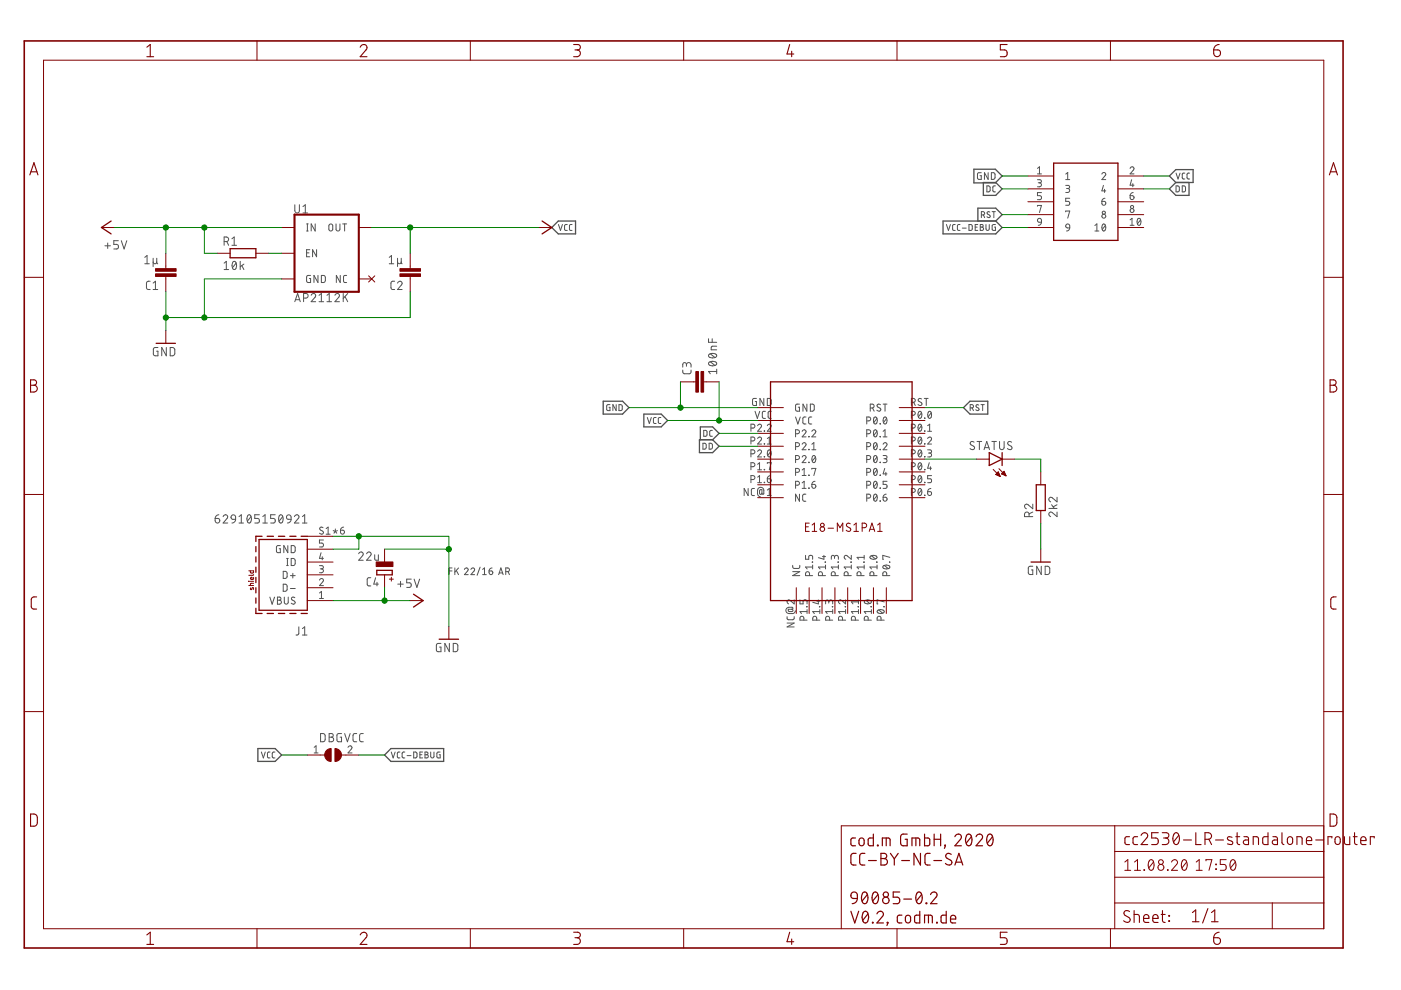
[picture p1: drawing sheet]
<svg xmlns="http://www.w3.org/2000/svg" width="297mm" height="210mm" viewBox="0 0 297 210" stroke-linecap="round" stroke-linejoin="round" font-family="sans-serif">
<g fill="none" stroke="#505050" stroke-width=".21">
<path d="M208 36.6h-.6l-.1 .2-.1 .9 .2 .3h.6v-.7h-.2M209.2 39.4l.5 .1 .2 .1v.9l-.2 .2h-.5zM209.5 36.6v1.4l-.8-1.4v1.4M210.2 36.6h.5l.2 .3v.9l-.2 .2h-.5zM211.1 39.4l-.5 .1-.1 .2 .1 .9 .5 .1M220 38.1h.6l.2 .3-.2 .3-.5 .1M220 35.7l.4-.3v1.5M220 36.9h.8M220.4 38.8a.42 .42 0 0 1 .4 .4 .42 .42 0 0 1-.4 .4h-.4M226 39.3h.6l.2 .3-.2 .3-.5 .1M226 36.9l.4-.3v1.5M226 38.1h.8"/>
<path d="M226.4 40a.42 .42 0 0 1 .4 .4 .42 .42 0 0 1-.4 .4h-.4M233.6 36.9a.41 .41 0 0 1 .6-.3 .41 .41 0 0 1 .1 .6l-.7 .9h.8M234 39.3l-.4 1.2h.8M239.6 35.7a.41 .41 0 0 1 .6-.3 .41 .41 0 0 1 .1 .6l-.7 .9h.8M239.9 38.1l-.3 1.2h.8M240.2 38.9v.7M249.3 39.4l.5 .1 .2 .1v.9l-.2 .2h-.5zM249.3 36.7l.5 1.3 .4-1.3M250.7 39.4l.4 .1 .2 .1v.9l-.2 .2h-.4zM251.2 36.7h-.4l-.1 .3v.9l.5 .1M252.2 36.7h-.4l-.1 .3v.8l.5 .2M22.2 52.1h1.2"/>
<path d="M22.8 51.5v1.2M25.1 51h-1v.8h.6a.5 .5 0 0 1 .4 .5 .5 .5 0 0 1-.4 .5h-.6M25.7 51l.6 1.8 .6-1.8M30.7 54.6l.5-.4v1.7M30.7 55.9h1M31.8 59.6l-.5 .1-.2 .3v1.2l.2 .2h.5M32.5 55.5a.38 .38 0 0 0 .4 .4 .38 .38 0 0 0 .3-.4M32.5 54.8v1.7M33.2 54.8v.9l.2 .2M47.5 51.2h.5a.49 .49 0 0 0 .5-.5 .49 .49 0 0 0-.5-.5h-.5v1.8M47.5 55.8l.5-.4v1.7M47.5 57.1h1"/>
<path d="M48.1 51.2l.4 .8M49.2 50.6l.5-.4v1.8M49.2 52h.9M49.4 55.5l.3-.1a1.02 1.02 0 0 1 0 1.7 1.11 1.11 0 0 1-.3-1.6zM50.1 55.8l-.8 1M50.9 55.4v1.7M51.3 56.3l.4 .8M51.7 56l-.8 .6M62.5 43.4v1.3a.49 .49 0 0 0 .5 .5 .49 .49 0 0 0 .5-.5v-1.3M64.2 43.8l.5-.4v1.7M64.2 45.1h1M65 49h.3"/>
<path d="M65 47.5h.3M65 53.6h.5M65.2 47.5v1.5M65.7 52.9h-.7v1.5h.7M65.8 58.4h-.6l-.2 .2v1l.2 .3h.6v-.8h-.2M66.8 47.5v1.5l-.8-1.5v1.5M67.1 52.9v1.5l-.8-1.5v1.5M67.4 58.4v1.5l-.8-1.5v1.5M68.1 58.4h.6l.2 .3 .1 .8-.3 .4h-.6zM69.8 47.6l.3-.1 .4 .2v.9a.41 .41 0 0 1-.4 .4 .41 .41 0 0 1-.4-.4zM71.2 47.5v1.1a.41 .41 0 0 0 .5 .4 .41 .41 0 0 0 .4-.4v-1.1M72.1 58.4v1.5l-.8-1.5v1.5"/>
<path d="M72.7 47.5h.8M73.1 47.5v1.5M73.5 58.4h-.5l-.2 .3 .1 1 .1 .2h.5M82.5 55.9h1M82.5 54.6l.5-.4v1.7M83.7 59.6l-.6 .1-.2 .3 .1 1.3 .7 .1M84.3 55.5a.39 .39 0 0 0 .4 .4 .39 .39 0 0 0 .4-.4M84.3 54.8v1.7M85.1 54.8v.9l.2 .2M118.4 47.6l.4 1.3 .5-1.3M120.3 47.6h-.5l-.1 .3v.8l.6 .2M121.3 47.6h-.4l-.2 .3 .1 .9 .5 .1"/>
<path d="M200.7 47.6l.4 1.3 .4-1.3M202.5 47.6h-.4l-.1 .3v.9l.5 .1M203.5 47.6h-.4l-.1 .3v.8l.5 .2M204 48.4h.9M205.4 47.6h.5l.2 .2v.8l-.2 .2-.5 .1zM206.8 48.2h.4M207.3 47.6h-.5v1.3h.5M207.8 47.6l.6 .1v.3l-.2 .2 .3 .2-.2 .4-.5 .1zM207.8 48.2h.4M208.1 45.6h.5l.2-.3-.1-.3-.6-.1v1.2M208.5 45.6l.3 .5M209 47.6v.9l.3 .4 .4-.2v-1.1"/>
<path d="M209.9 45a.31 .31 0 0 0-.5-.1 .31 .31 0 0 0 0 .5l.5 .3a.35 .35 0 0 1-.2 .5 .35 .35 0 0 1-.4-.2M210.4 44.9h.7M210.7 44.9v1.2M211.1 47.6l-.7 .2v1l.7 .1v-.7h-.3M220 43.7v-.1h.8l-.4 1.5M220.1 46.4h.6l.1 .7-.7-.1-.1-.3zM220.8 40.8h-.8v.7h.5a.43 .43 0 0 1 .3 .4 .43 .43 0 0 1-.3 .4h-.5M220.8 47.1l-.3 .5-.4 .2M226 44.9v-.2h.8l-.4 1.5M226.1 47.6l.3-.1 .3 .1 .1 .7-.7-.1-.1-.3zM226.8 42h-.8v.7h.5a.42 .42 0 0 1 .3 .4 .42 .42 0 0 1-.3 .4h-.5M226.8 48.3l-.3 .6-.4 .1"/>
<path d="M232.1 49h.9M232.1 47.8l.5-.3v1.5M233.6 42.7h.5a.42 .42 0 0 1 .4 .4 .42 .42 0 0 1-.5 .4 .42 .42 0 0 1-.4-.4zM233.8 47.6l.2-.1a.88 .88 0 0 1 0 1.5 .93 .93 0 0 1-.2-1.4zM234.2 40.1v.7M234.3 42l-.4 .2-.3 .5M234.4 47.8l-.7 .8M239.6 41.5h.5a.42 .42 0 0 1 .3 .4 .42 .42 0 0 1-.4 .4 .42 .42 0 0 1-.4-.4zM239.6 46.6l.4-.3v1.5M239.6 47.8h.8M240.3 40.8l-.6 .3-.1 .4M241.3 46.4l.2-.1a.86 .86 0 0 1 0 1.5 .95 .95 0 0 1-.2-1.4z"/>
<path d="M241.8 46.6l-.6 .9M32.5 61.4h.9M32.5 60l.5-.4v1.8M33.5 73.7h-.6l-.4 .2v1.3l.2 .2h.8v-.9h-.3M35.3 73.7v1.7l-1-1.7v1.7M36.1 73.7h.6l.3 .3v1.1l-.3 .3h-.6zM62.5 64l.6-1.8 .6 1.8M62.7 63.5h.8M64.4 63.2h.5a.49 .49 0 0 0 .4-.5 .49 .49 0 0 0-.4-.5h-.5v1.8M66 62.6a.48 .48 0 0 1 .7-.4 .48 .48 0 0 1 .1 .8l-.8 1h.9M67.6 64h1M67.6 62.6l.5-.4v1.8"/>
<path d="M69.3 64h1M69.3 62.6l.5-.4v1.8M71 62.6a.48 .48 0 0 1 .7-.4 .48 .48 0 0 1 .1 .8l-.8 1h1M72.8 62.2v1.8M73.2 62.9l.5 1.1M73.7 62.2l-.9 1.1M84.3 60a.48 .48 0 0 1 .7-.4 .48 .48 0 0 1 .1 .8l-.8 1h1M144.8 78.5v.5l.3 .2h1.2l.2-.2v-.5M145.5 77.4a.49 .49 0 0 1 .5-.5 .49 .49 0 0 1 .5 .5v.5M145.5 77.7v-.4a.39 .39 0 0 0-.3-.4 .39 .39 0 0 0-.4 .4v.6M150.2 71.8v.8h1.8M150.3 76.8a1.11 1.11 0 0 1 1.7 .3 1.02 1.02 0 0 1-1.8 0z"/>
<path d="M150.3 75.1a1.08 1.08 0 0 1 1.7 .3 1.04 1.04 0 0 1-1.8 0zM150.6 76.7l1 .8M150.6 75l1 .8M151 71.8v.8M152 73.4h-1.1l-.1 .3v.5h1.2M152 78.8h-1.8l.4 .4M152 78.3v.9M129.3 85.8l-.6 .1-.1 .9 .2 .2 .5 .1v-.7h-.2M130.6 85.8v1.3l-.7-1.3v1.3M131.2 85.8h.5l.2 .2v.8l-.2 .2-.5 .1zM137.2 88.5l.5 1.3 .4-1.3M139.1 88.5l-.4 .1-.2 .2 .1 .8 .5 .2"/>
<path d="M140.1 88.5l-.4 .1-.1 .2v.8l.1 .2h.4M149 94h.5l.2 .2v.7l-.2 .3h-.5zM149.2 91.2l.5 .1 .2 .2v.8l-.2 .2h-.5zM150.3 94h.5l.2 .2v.7l-.2 .3h-.5zM151 91.2l-.4 .1-.1 .2v.8l.5 .2M159.2 90.8h.4a.41 .41 0 0 0 .5-.5 .41 .41 0 0 0-.5-.4h-.4v1.5M159.2 93.5h.4a.41 .41 0 0 0 .5-.4 .41 .41 0 0 0-.5-.4h-.4v1.4M159.2 96.2h.4a.42 .42 0 0 0 .5-.4 .42 .42 0 0 0-.5-.4h-.4v1.5M159.2 99h.4a.42 .42 0 0 0 .5-.5 .42 .42 0 0 0-.5-.4h-.4v1.5M160.1 87.2l.5 1.5 .5-1.5M160.4 84.5h-.7l-.1 .2v.9l.1 .4h.7v-.9h-.3M160.6 90.3a.41 .41 0 0 1 .6-.3 .41 .41 0 0 1 .1 .6l-.7 .8h.9"/>
<path d="M160.6 93a.41 .41 0 0 1 .6-.3 .41 .41 0 0 1 .1 .6l-.7 .8h.9M160.6 95.7a.41 .41 0 0 1 .6-.3 .41 .41 0 0 1 .1 .7l-.7 .8h.9M160.6 98.4l.4-.3v1.5M160.6 99.6h.9M161.9 84.5v1.5l-.8-1.5v1.5M162 91.4h.1zM162 94.1h.1zM162 96.8l.1 .1zM162 99.5l.1 .1zM162.3 87.2l-.6 .1-.1 .2v1l.7 .2M162.7 84.5h.6l.2 .2v1l-.2 .2-.6 .1zM162.7 90.3a.41 .41 0 0 1 .6-.3 .41 .41 0 0 1 .1 .6l-.7 .8h.8"/>
<path d="M162.7 98.3v-.2h.8l-.4 1.5M162.7 94.1h.8M162.7 93l.4-.3v1.4M162.9 95.5l.2-.1a.9 .9 0 0 1 0 1.5 .91 .91 0 0 1-.2-1.4zM163.4 95.7l-.6 .9M163.5 87.2h-.5l-.1 .3v1l.1 .2h.5M168.7 92h.4a.42 .42 0 0 0 .4-.5 .42 .42 0 0 0-.4-.4h-.4v1.5M168.7 94.7h.4a.42 .42 0 0 0 .4-.4 .42 .42 0 0 0-.4-.4h-.4v1.5M168.7 97.4h.4a.42 .42 0 0 0 .4-.4 .42 .42 0 0 0-.4-.4h-.4v1.5M168.7 88.4l.5 1.5 .5-1.5M169.5 85.7h-.6l-.2 .2 .1 1.2 .7 .1v-.9h-.3M170.1 91.5a.41 .41 0 0 1 .6-.3 .41 .41 0 0 1 .1 .6l-.7 .8h.8"/>
<path d="M170.1 94.2a.41 .41 0 0 1 .6-.3 .41 .41 0 0 1 .1 .6l-.7 .9h.8M170.1 96.9a.41 .41 0 0 1 .6-.3 .41 .41 0 0 1 .1 .7l-.7 .8h.8M170.1 99.7l.4-.4v1.5M170.9 88.4h-.5l-.2 .3v1l.2 .2h.5M171.1 85.7v1.5l-.9-1.5v1.5M171.5 92.5l.1 .1zM171.5 95.3l.1 .1zM171.5 98l.1 .1zM171.8 85.7h.6l.2 .2v1l-.2 .2-.6 .1zM172.1 88.4h-.4l-.3 .3 .1 1 .2 .2h.4M172.1 91.5a.41 .41 0 0 1 .6-.3 .41 .41 0 0 1 .1 .6l-.7 .8h.9M172.1 95.4h.9"/>
<path d="M172.1 94.2l.5-.3v1.5M172.1 99.5v-.2h.9l-.4 1.5M172.3 96.7l.3-.1a.88 .88 0 0 1 0 1.5 .95 .95 0 0 1-.3-1.4zM172.9 96.9l-.7 .8M183.8 97.4h.4a.42 .42 0 0 0 .4-.4 .42 .42 0 0 0-.4-.4h-.4v1.5M183.8 94.7h.4a.42 .42 0 0 0 .4-.4 .42 .42 0 0 0-.4-.4h-.4v1.5M183.8 92h.4a.42 .42 0 0 0 .4-.5 .42 .42 0 0 0-.4-.4h-.4v1.5M183.8 89.2h.4a.41 .41 0 0 0 .4-.4 .41 .41 0 0 0-.4-.4h-.4v1.5M184.5 86.5h.4a.41 .41 0 0 0 .4-.4 .41 .41 0 0 0-.4-.4h-.4v1.5M185 86.5l.3 .7M185.4 99.4l.2-.1a.88 .88 0 0 1 0 1.5 .95 .95 0 0 1-.2-1.4zM185.4 96.7l.2-.1a.88 .88 0 0 1 0 1.5 .95 .95 0 0 1-.2-1.4z"/>
<path d="M185.4 94l.2-.1a.88 .88 0 0 1 0 1.5 .95 .95 0 0 1-.2-1.4zM185.4 91.2l.2-.1a.88 .88 0 0 1 0 1.5 .95 .95 0 0 1-.2-1.4zM185.4 88.5l.2-.1a.86 .86 0 0 1 0 1.5 .95 .95 0 0 1-.2-1.4zM185.9 99.7l-.6 .8M185.9 96.9l-.6 .8M185.9 94.2l-.6 .8M185.9 91.5l-.6 .8M185.9 88.7l-.6 .9M186.6 89.8l.1 .1zM186.6 92.5l.1 .1zM186.6 95.3l.1 .1zM186.6 98l.1 .1z"/>
<path d="M186.7 85.8l-.2-.1a.35 .35 0 0 0-.5 .1 .35 .35 0 0 0 .1 .5l.5 .3a.38 .38 0 0 1 0 .5 .38 .38 0 0 1-.5 0l-.2-.1M187.2 96.6h.7l.2 .2-.2 .4-.5 .1M187.2 94.2a.41 .41 0 0 1 .6-.3 .41 .41 0 0 1 .1 .6l-.7 .9h.9M187.2 85.7h.9M187.2 92.6h.9M187.2 91.5l.4-.4v1.5M187.4 88.5l.2-.1a.86 .86 0 0 1 0 1.5 .93 .93 0 0 1-.2-1.4zM187.6 99.3l-.4 1.2h.9M187.6 97.3a.41 .41 0 0 1 .5 .4 .41 .41 0 0 1-.5 .4h-.4M187.6 85.7v1.5M188 88.7l-.7 .9M193.2 99h.4a.42 .42 0 0 0 .5-.5 .42 .42 0 0 0-.5-.4h-.4v1.5"/>
<path d="M193.2 96.2h.4a.42 .42 0 0 0 .5-.4 .42 .42 0 0 0-.5-.4h-.4v1.5M193.2 93.5h.4a.41 .41 0 0 0 .5-.4 .41 .41 0 0 0-.5-.4h-.4v1.4M193.2 90.8h.4a.41 .41 0 0 0 .5-.5 .41 .41 0 0 0-.5-.4h-.4v1.5M193.2 88h.4a.41 .41 0 0 0 .5-.4 .41 .41 0 0 0-.5-.4h-.4v1.5M193.2 85.3h.4a.41 .41 0 0 0 .5-.4 .41 .41 0 0 0-.5-.4h-.4v1.5M193.7 85.3l.4 .7M194.8 98.2l.3-.1a.9 .9 0 0 1 0 1.5 .91 .91 0 0 1-.3-1.4zM194.8 95.5l.3-.1a.9 .9 0 0 1 0 1.5 .91 .91 0 0 1-.3-1.4zM194.8 92.8l.3-.1a.88 .88 0 0 1 0 1.4 .91 .91 0 0 1-.3-1.3zM194.8 90l.3-.1a.9 .9 0 0 1 0 1.5 .94 .94 0 0 1-.3-1.4zM194.8 87.3l.3-.1a.9 .9 0 0 1 0 1.5 .94 .94 0 0 1-.3-1.4zM195.4 98.4l-.7 .9"/>
<path d="M195.4 95.7l-.7 .9M195.4 93l-.7 .8M195.4 90.3l-.7 .8M195.4 87.5l-.7 .9M195.4 84.6l-.2-.1a.35 .35 0 0 0-.5 .1 .35 .35 0 0 0 .1 .5l.5 .2a.41 .41 0 0 1-.1 .7 .41 .41 0 0 1-.6-.2M196 84.5h.8M196 88.6l.1 .1zM196 91.4h.1zM196 94.1h.1zM196 96.8l.1 .1zM196 99.5l.1 .1zM196.4 84.5v1.5"/>
<path d="M196.7 95.4h.6l.2 .3-.2 .3-.5 .1M196.7 93a.41 .41 0 0 1 .6-.3 .41 .41 0 0 1 .1 .6l-.7 .8h.8M196.7 91.4h.8M196.7 90.3l.4-.4v1.5M196.9 87.3l.2-.1a.9 .9 0 0 1 0 1.5 .98 .98 0 0 1-.2-1.4zM197 98.1l-.3 1.2h.8M197.1 96.1a.41 .41 0 0 1 .4 .4 .41 .41 0 0 1-.4 .4h-.4M197.3 99v.6M197.4 87.5l-.6 .9M205.7 86.5l.6-.1v-.5l-.6-.1v1.3M206.1 86.5l.3 .6M206.5 93.7a.43 .43 0 0 0-.6 0 .43 .43 0 0 0 0 .6l.5 .3a.44 .44 0 0 1 .1 .7 .44 .44 0 0 1-.7-.1l-.1-.1"/>
<path d="M207.2 93.6h.9M207.5 85.9l-.4-.1-.2 .3 .5 .4a.31 .31 0 0 1 .1 .5 .31 .31 0 0 1-.5 0l-.1-.1M207.6 93.6v1.7M208 85.8h.7M208.3 85.8v1.3M208.6 95.3l.6-1.7 .6 1.7M208.8 94.9h.9M210.3 93.6h1M210.8 93.6v1.7M211.9 93.6v1.3a.49 .49 0 0 0 .5 .4 .49 .49 0 0 0 .5-.4v-1.3M214.5 93.7l-.6-.1-.2 .4v.2l.7 .4a.44 .44 0 0 1 0 .7 .44 .44 0 0 1-.6-.1l-.2-.1M45.6 109.9h.6a.49 .49 0 0 1 .4 .6 .49 .49 0 0 1-.5 .4 .49 .49 0 0 1-.5-.5z"/>
<path d="M46.4 109.1l-.4 .2-.4 .6M47.3 109.5a.48 .48 0 0 1 .7-.3 .48 .48 0 0 1 .1 .7l-.8 1h1M49.1 109.3l.3-.1 .4 .1 .2 .8-.9-.1-.1-.3zM50 110.1l-.3 .6-.5 .2M50.7 110.9h.9M50.7 109.5l.5-.4v1.8M52.6 109.3l.2-.2a1.04 1.04 0 0 1 0 1.8 1.11 1.11 0 0 1-.2-1.6zM53.2 109.5l-.7 1M55 109.1h-1v.8h.6a.5 .5 0 0 1 .4 .5 .5 .5 0 0 1-.4 .5h-.6M55.7 110.9h1M55.7 109.5l.5-.4v1.8M58.4 109.1h-1v.8h.6a.5 .5 0 0 1 .4 .5 .5 .5 0 0 1-.4 .5h-.6"/>
<path d="M59.3 109.3l.2-.2a1.04 1.04 0 0 1 0 1.8 1.09 1.09 0 0 1-.2-1.6zM59.4 115.7h-.6l-.2 .2v.9l.2 .4h.6v-.8h-.2M59.9 109.5l-.7 1M60.8 119.9h.3M60.8 118.4h.3M60.9 109.3l.3-.1 .4 .1 .1 .8-.8-.1zM60.9 118.4v1.5M61 115.7v1.5l-.8-1.5v1.5M61.7 110.1l-.2 .6-.6 .2M61.7 115.7h.6l.2 .2 .1 .9-.3 .4h-.6zM61.7 118.4h.6l.2 .3 .1 .8-.3 .4h-.6zM62.4 109.5a.48 .48 0 0 1 .7-.3 .48 .48 0 0 1 .1 .7l-.8 1h1"/>
<path d="M64.1 110.9h1M64.1 109.5l.5-.4v1.8M67.7 119.9l.7 .1 .2 .2-.2 .4h-.5M68.1 117.2l-.4 1.2h.9M68.3 118v.7M68.5 111.9l-.2-.1a.35 .35 0 0 0-.5 .1 .35 .35 0 0 0 .1 .5l.5 .2a.38 .38 0 0 1 0 .6 .38 .38 0 0 1-.5 0l-.2-.1M68.6 114.5h-.9v.6h.5a.42 .42 0 0 1 .4 .5 .42 .42 0 0 1-.4 .4h-.5M69.2 112.1l.4-.3v1.5M69.2 113.3h.8M70.6 112.5l.5 .2M71.1 112.2v.5M71.1 112.7l.3 .4"/>
<path d="M71.1 112.7l-.3 .4M71.5 112.5l-.4 .2M72.2 112.4h.5a.42 .42 0 0 1 .3 .5 .42 .42 0 0 1-.4 .3 .42 .42 0 0 1-.4-.4zM72.9 111.8l-.4 .1-.3 .5M76.1 117.4a.48 .48 0 0 1 .6-.3 .48 .48 0 0 1 .2 .7l-.8 1h.9M77.7 117.4a.48 .48 0 0 1 .7-.3 .48 .48 0 0 1 .1 .7l-.8 1h1M79.4 117.6l.1 1 .2 .2h.5v-1.2M158.6 103.6v1.5l-.8-1.5v1.5M159.2 101.7h.4a.42 .42 0 0 0 .5-.4 .42 .42 0 0 0-.5-.5h-.4v1.5M160 103.6h-.5l-.2 .3v1l.2 .2h.5M160.6 101.2l.4-.4v1.5M160.6 102.3h.9"/>
<path d="M161.5 104.6l-.1 .2h-.3v-.9l.4-.1 .1 .9 .2 .1 .1-.1v-.7a.67 .67 0 0 0-.6-.7 .67 .67 0 0 0-.7 .7l.1 .9 .5 .4M162 102.3h.1zM162.7 101.5h.5a.42 .42 0 0 1 .3 .5 .42 .42 0 0 1-.4 .3 .42 .42 0 0 1-.4-.4zM162.7 103.9l.4-.3v1.5M162.7 105.1h.8M163.3 100.8l-.5 .3-.1 .4M168.1 119.9v.4l.3 .2h1l.1-.2 .1-.4M168.7 100.1h.4a.41 .41 0 0 0 .4-.4 .41 .41 0 0 0-.4-.4h-.4v1.5M168.7 102.9h.4a.41 .41 0 0 0 .4-.4 .41 .41 0 0 0-.4-.5h-.4v1.5M169.5 104.8v1.5l-.8-1.5v1.5M170.1 102.4l.4-.4v1.5M170.1 100.8h.8"/>
<path d="M170.1 103.5h.8M170.8 117.8v.8h.7v-.5a.42 .42 0 0 1 .4-.4 .42 .42 0 0 1 .4 .4v.5M170.9 104.8h-.5l-.2 .3v1l.3 .2h.4M171.5 100.7l.1 .1zM171.5 103.5h.1zM172.1 102.7h.5a.42 .42 0 0 1 .4 .5 .42 .42 0 0 1-.5 .3 .42 .42 0 0 1-.4-.4zM172.2 119.1l.1 .1zM172.3 119.8v.8M172.8 102l-.4 .2-.3 .5M174.4 118h.6M174.7 117.8v.8l-1.2-.4M174.9 119.1l.1 .1z"/>
<path d="M175 119.8v.8M176.9 118.2a.41 .41 0 0 1 .4-.4 .41 .41 0 0 1 .5 .4v.4M176.9 118.4v-.5l-.4-.1-.2 .1v.7M177.7 119.1l.1 .1zM177.8 119.8v.8M180.4 119.1l.1 .1zM180.5 117.8v.8l-.9-.7a.41 .41 0 0 0-.6 .1 .41 .41 0 0 0 .3 .6M180.5 119.8v.8M183.1 119.1l.1 .1zM183.2 117.8v.8M183.2 119.8v.8M183.2 118.2h-1.5l.4 .4"/>
<path d="M183.8 105.6h.4a.41 .41 0 0 0 .4-.4 .41 .41 0 0 0-.4-.4h-.4v1.5M183.8 102.9h.4a.41 .41 0 0 0 .4-.4 .41 .41 0 0 0-.4-.5h-.4v1.5M183.8 100.1h.4a.41 .41 0 0 0 .4-.4 .41 .41 0 0 0-.4-.4h-.4v1.5M184.5 117.9a.83 .83 0 0 1 1.4 .4 .81 .81 0 0 1-.8 .3 .81 .81 0 0 1-.6-.6zM184.8 117.8l.8 .7M185.4 104.9l.2-.1a.88 .88 0 0 1 0 1.5 .98 .98 0 0 1-.2-1.4zM185.4 102.2l.2-.2a.88 .88 0 0 1 0 1.5 .96 .96 0 0 1-.2-1.3zM185.9 119.1v.1zM185.9 105.1l-.6 .8M185.9 102.4l-.6 .8M185.9 119.8v.8M186.6 100.7l.1 .1z"/>
<path d="M186.6 103.5h.1zM186.6 106.2l.1 .1zM187.2 105.4h.5a.42 .42 0 0 1 .4 .5 .42 .42 0 0 1-.5 .4 .42 .42 0 0 1-.4-.4zM187.3 120a.95 .95 0 0 1 1.4 .2 .88 .88 0 0 1-1.5 0zM187.5 119.9l.8 .7M187.8 100.1v.7M187.9 104.8l-.4 .1-.3 .5M188.1 102h-.9v.7h.5a.43 .43 0 0 1 .4 .4 .43 .43 0 0 1-.4 .4h-.5M188.6 119.2h.1M188.7 118.2l-1.5-.4v.8h.1M193.2 104.4h.4a.41 .41 0 0 0 .5-.4 .41 .41 0 0 0-.5-.4h-.4v1.5M193.2 101.7h.4a.42 .42 0 0 0 .5-.4 .42 .42 0 0 0-.5-.5h-.4v1.5"/>
<path d="M194.8 103.7l.3-.1a.9 .9 0 0 1 0 1.5 .91 .91 0 0 1-.3-1.4zM194.8 100.9l.3-.1a.9 .9 0 0 1 0 1.5 .91 .91 0 0 1-.3-1.4zM195.4 103.9l-.7 .8M195.4 101.2l-.7 .8M196 102.3h.1zM196 105l.1 .1zM196.7 104.2h.5a.42 .42 0 0 1 .3 .5 .42 .42 0 0 1-.4 .4 .42 .42 0 0 1-.4-.5zM197.4 103.6l-.6 .2-.1 .4M197.5 100.8h-.8v.7h.5a.42 .42 0 0 1 .3 .4 .42 .42 0 0 1-.3 .4h-.5M218.2 109.5v-.4a.49 .49 0 0 0-.5-.5 .49 .49 0 0 0-.5 .5v.4h1.8M219 106.9v1l-1-.9a.48 .48 0 0 0-.8 .2 .48 .48 0 0 0 .4 .7M219 108.6l-.8 .3"/>
<path d="M222.4 107.8h1.7M222.9 107l.6 .8M224.1 108.6v.9l-1-.8a.48 .48 0 0 0-.7 .2 .48 .48 0 0 0 .4 .6M224.1 105.4v1l-1-.8a.48 .48 0 0 0-.7 .1 .48 .48 0 0 0 .4 .7M224.1 107l-.8 .5M57.2 126.6l.5 1.5 .5-1.5M58.8 126.6l.7 .1 .1 .3-.4 .3a.42 .42 0 0 1 .5 .4 .42 .42 0 0 1-.5 .4h-.4zM58.8 127.3h.4M60 121.1l.6 .1 .3 .2v1l-.3 .2h-.6zM60 123.9h.6l.3 .2v1l-.3 .2-.6 .1zM60.3 126.6v1.1a.41 .41 0 0 0 .4 .4 .41 .41 0 0 0 .4-.4v-1.1M61.6 122h1"/>
<path d="M61.6 124.8h1M62.1 121.6v1M62.5 126.7l-.2-.1a.35 .35 0 0 0-.5 .1 .35 .35 0 0 0 .2 .5l.4 .3a.41 .41 0 0 1 0 .6 .41 .41 0 0 1-.7-.2M63.4 132.9l-.1 1.5-.2 .2h-.3M64.1 133.3l.5-.4v1.7M64.1 134.6h1M67.7 123a.41 .41 0 0 1 .6-.3 .41 .41 0 0 1 .2 .6l-.8 .9h.9M67.7 125.7l.5-.3v1.5M67.7 126.9h.9M68.2 120.6a.41 .41 0 0 1 .4 .4 .41 .41 0 0 1-.4 .4h-.5M78.6 122.5h-.5l-.2 .4v1.1l.2 .2h.5M79.6 122.5l-.4 1.3h1"/>
<path d="M79.9 123.5v.7M84.3 123.8h1.2M84.9 123.3v1.1M87.2 122.8h-1v.8h.6a.5 .5 0 0 1 .4 .5 .5 .5 0 0 1-.4 .4h-.6M87.8 122.8l.6 1.7 .6-1.7M93.5 136.4h-.6l-.4 .3v1.1l.3 .4h.7v-1h-.3M95.2 121.1h.6M95.3 136.4v1.8l-1-1.8v1.8M95.8 120.4h-.6v1.4M96.1 136.4l.6 .1 .3 .3v1l-.3 .4h-.6zM96.4 120.4v1.4M96.8 121l.4 .8"/>
<path d="M97.2 120.4l-.8 .9M98.5 120.7a.39 .39 0 0 1 .5-.3 .39 .39 0 0 1 .1 .7l-.6 .7h.8M99.8 120.7a.39 .39 0 0 1 .6-.3 .39 .39 0 0 1 .1 .7l-.7 .7h.8M101.8 120.2l-.6 1.8M102.3 121.8h.8M102.3 120.7l.4-.3v1.4M103.7 121.1h.5a.39 .39 0 0 1 .3 .4 .39 .39 0 0 1-.4 .3 .39 .39 0 0 1-.4-.4zM104.3 120.4l-.4 .1-.2 .6M105.7 121.8l.5-1.4 .5 1.4M105.9 121.5h.7M107.2 121.2h.4a.39 .39 0 0 0 .4-.4 .39 .39 0 0 0-.4-.4h-.4v1.4M107.7 121.2l.3 .6"/>
<path d="M166.9 130.7v.5l.3 .2h1l.2-.3v-.4M166.9 132.1h1.5l-1.5 .8h1.5M167.9 129.2l.2 .2-.1 .2-.6 .1-.3-.2v-.3l.9-.1 .1-.1-.2-.2a1.14 1.14 0 0 0-1.1 .2l-.2 .6 .5 .4 1.1 .1 .3-.2 .1-.4M168.1 121.2h1.5l-1.5 .8h1.5M168.4 127.2v.8l-.9-.7a.41 .41 0 0 0-.6 .2 .41 .41 0 0 0 .3 .5M169.6 127.2v.8h.7v-.5a.43 .43 0 0 1 .4-.3 .43 .43 0 0 1 .4 .3v.5M170.4 131.5v-.4a.41 .41 0 0 0-.4-.4 .41 .41 0 0 0-.4 .4v.4h1.5M171 128.6h.1M171.1 129.7h-1.5l.3 .4M171.1 129.2v.9M171.6 122v-.4a.42 .42 0 0 0-.4-.4 .42 .42 0 0 0-.4 .4v.4h1.5M172.3 120.2h-1.5l.3 .4"/>
<path d="M173.2 131.5v-.4a.42 .42 0 0 0-.5-.4 .42 .42 0 0 0-.4 .4v.4h1.5M173.2 127.4h.6M173.5 127.2v.8l-1.2-.3M173.7 128.7h.1M173.8 129.7h-1.5l.4 .4M173.8 129.2v.9M174.4 122v-.4a.42 .42 0 0 0-.5-.4 .42 .42 0 0 0-.4 .4v.4h1.5M175 120.2h-1.5l.4 .4M175.7 127.6a.41 .41 0 0 1 .4-.4 .41 .41 0 0 1 .5 .4v.4M175.7 127.9v-.5l-.4-.2-.2 .2-.1 .6M175.9 131.5v-.4a.42 .42 0 0 0-.4-.4 .42 .42 0 0 0-.5 .4v.4h1.6M176.5 128.7h.1"/>
<path d="M176.6 129.7h-1.6l.4 .4M176.6 129.2v.9M177.1 122v-.4a.41 .41 0 0 0-.4-.4 .41 .41 0 0 0-.4 .4v.4h1.5M177.8 120.2h-1.5l.3 .4M178.6 131.5v-.4a.42 .42 0 0 0-.4-.4 .42 .42 0 0 0-.4 .4v.4h1.5M179.2 128.7h.1M179.3 127.2v.8l-.8-.7a.41 .41 0 0 0-.7 .2 .41 .41 0 0 0 .3 .5M179.3 129.7h-1.5l.3 .4M179.3 129.2v.9M179.8 122v-.4a.41 .41 0 0 0-.4-.4 .41 .41 0 0 0-.4 .4v.4h1.5M180.5 120.2h-1.5l.3 .4M181.4 131.5v-.4a.42 .42 0 0 0-.5-.4 .42 .42 0 0 0-.4 .4v.4h1.5"/>
<path d="M181.9 128.7h.1M182 129.7h-1.5l.3 .4M182 127.2v.8M182 129.2v.9M182 127.6h-1.5l.3 .4M182.5 122v-.4a.41 .41 0 0 0-.4-.4 .41 .41 0 0 0-.4 .4v.4h1.5M183.2 120.2h-1.5l.4 .4M183.3 127.4a.95 .95 0 0 1 1.4 .2 .88 .88 0 0 1-1.5 0zM183.6 127.3l.8 .7M184.1 131.5v-.4a.41 .41 0 0 0-.4-.4 .41 .41 0 0 0-.5 .4v.4h1.5M184.7 128.7h.1M184.7 129.7h-1.5l.4 .4"/>
<path d="M184.7 129.2v.9M185.3 122v-.4a.41 .41 0 0 0-.4-.4 .41 .41 0 0 0-.5 .4v.4h1.5M185.9 120.2h-1.5l.4 .4M186.1 129.4a.96 .96 0 0 1 1.4 .3 .88 .88 0 0 1-1.5 0zM186.3 129.3l.8 .7M186.8 131.5v-.4a.41 .41 0 0 0-.4-.4 .41 .41 0 0 0-.4 .4v.4h1.5M187.4 128.7h.1M187.5 127.6l-1.5-.4v.8h.1M188 122v-.4a.41 .41 0 0 0-.4-.4 .41 .41 0 0 0-.4 .4v.4h1.5M219 120.1h-.6l-.4 .2v1.3l.2 .2h.8v-1h-.3M220.8 120.1v1.7l-1-1.7v1.7M221.6 120.1h.6l.3 .3v1.1l-.3 .3h-.6z"/>
<path d="M55.4 159.4l.4 1.3 .4-1.3M57.3 159.4l-.4 .1-.2 .2v.8l.6 .2M58.3 159.4l-.4 .1-.2 .2v.8l.6 .2M66.6 159.6h.8M66.6 158.5l.4-.4v1.5M68 155.5l.6 .1 .3 .3v1l-.3 .3-.6 .1zM69.8 155.5h.5a.38 .38 0 0 1 .4 .4 .38 .38 0 0 1-.4 .4 .49 .49 0 0 1 .4 .5 .49 .49 0 0 1-.4 .5h-.5zM69.8 156.3h.5M72.4 155.5l-.7 .1-.2 .2v1.2l.2 .2 .7 .1v-1h-.3M73.1 155.5l.6 1.8 .5-1.8M73.8 158.5a.41 .41 0 0 1 .6-.4 .41 .41 0 0 1 .1 .7l-.7 .8h.8M75.6 155.5l-.5 .1-.3 .3 .2 1.3 .6 .1"/>
<path d="M77 155.5l-.5 .1-.3 .3 .1 1.1 .2 .2 .5 .1M83 159.4l.4 1.3 .4-1.3M84.8 159.4l-.4 .1-.2 .2 .1 .8 .5 .2M85.8 159.4l-.4 .1-.1 .2v.8l.5 .2M87.7 159.4l.5 .1 .2 .2v.8l-.2 .2h-.5zM89.6 159.4h-.6v1.3h.6M90.1 159.4l.5 .1 .1 .2-.2 .3 .3 .3-.2 .4h-.5zM91.3 159.4v1l.3 .3 .4-.2v-1.1M93.3 159.4l-.6 .2v1l.6 .1v-.7h-.2M86.3 160.2h.8M89 160h.5M90.1 160h.4"/>
<circle cx="234" cy="45.8" r=".42"/>
<circle cx="234" cy="45.1" r=".33"/>
<circle cx="240" cy="44.6" r=".42"/>
<circle cx="240" cy="43.9" r=".33"/>
</g>
<g fill="none" stroke="#505050" stroke-width=".28">
<path d="M206.5 35.9h4.5l1.5 1.4-1.5 1.5h-4.5zM208.5 38.7h2.6l1.4 1.3-1.4 1.4h-2.6zM247.9 37.3l1.4-1.3h3.7v2.7h-3.7zM249.3 38.7l-1.4 1.3 1.4 1.4h2.8v-2.7M117 48.2l1.4-1.3h3.6v2.7h-3.6zM199.9 46.9h11.2l1.4 1.3-1.4 1.4h-11.2zM207.3 46.9v-2.8h3.8l1.4 1.4-1.4 1.4M127.9 85.1h4.1l1.3 1.3-1.3 1.4h-4.1zM136.5 87.8h3.7l1.3 1.4-1.3 1.3h-3.7zM148.3 93.2h2.8l1.4 1.4-1.4 1.4h-2.8zM148.5 93.2v-2.7h2.6l1.4 1.4-1.4 1.3M204.3 86.4l1.4-1.3h3.7v2.7h-3.7z"/>
<path d="M54.7 158.7h3.6l1.4 1.4-1.4 1.3h-3.6zM82.9 158.7h11.2v2.7h-11.2l-1.4-1.3z"/>
</g>
<g fill="none" stroke="#800000" stroke-width=".25">
<path d="M181.4 177.7h-.7l-.3 .4v1l.3 .2h.7M182.2 177.9l.6-.2a.99 .99 0 0 1 .1 1.6h-.5l-.2-.3zM185.2 176.8v2.5h-.9l-.2-.2v-1.2l.2-.2h.9M186 179.2l.2 .1zM187.1 179.3v-1.6l1.5 .1 .1 1.5M187.9 177.7v1.6M192.3 176.8l-1 .1-.3 .3-.1 1.6 .4 .5h1v-1.4h-.4M193.4 179.3v-1.6l1.5 .1 .1 1.5M194.2 177.7v1.6M196 176.8v2.5h.9l.2-.2v-1.2l-.2-.2h-.9M198.1 177.9h1.3M198.1 176.8v2.5"/>
<path d="M199.4 176.8v2.5M200.3 179.2l.1 .1zM200.4 179.3l-.2 .6M202.5 177.4a.68 .68 0 0 1 .9-.5 .68 .68 0 0 1 .2 1l-1.1 1.4h1.3M205 177a.59 .59 0 0 1 .6-.1 .59 .59 0 0 1 .4 .6 1.42 1.42 0 0 1-.6 1.8 1.54 1.54 0 0 1-.4-2.3zM206 177.4l-1.1 1.4M206.9 177.4a.68 .68 0 0 1 1-.5 .68 .68 0 0 1 .2 1l-1.2 1.4h1.4M209.5 177a.59 .59 0 0 1 .6-.1 .59 .59 0 0 1 .4 .6 1.42 1.42 0 0 1-.6 1.8 1.5 1.5 0 0 1-.4-2.3zM210.4 177.4l-1.1 1.4M180.4 193.2l.8 2.5 .9-2.5M180.5 189.4a.69 .69 0 0 1 .8-.3 .69 .69 0 0 1 .5 .7v.7h-.8a.66 .66 0 0 1-.5-1.1zM181.5 180.9l-.7 .1-.4 .5 .1 1.7 .3 .2h.7"/>
<path d="M181.8 190.5l-.3 .8-.8 .3M182.9 189.3a.59 .59 0 0 1 .7-.1 .59 .59 0 0 1 .3 .6 1.42 1.42 0 0 1-.6 1.8 1.26 1.26 0 0 1-.6-1.8zM183.1 193.4a.56 .56 0 0 1 .6-.1 .56 .56 0 0 1 .4 .5 1.42 1.42 0 0 1-.6 1.9 1.51 1.51 0 0 1-.4-2.3zM183.4 180.9l-.8 .1-.3 .5 .1 1.7 .2 .2h.8M183.9 189.7l-1.1 1.4M184 193.8l-1.1 1.3M184.1 182.5h1.7M185 195.6l.1 .1zM185.2 189.3a.59 .59 0 0 1 .6-.1 .59 .59 0 0 1 .4 .6 1.4 1.4 0 0 1-.6 1.8 1.52 1.52 0 0 1-.4-2.3zM185.9 193.8a.68 .68 0 0 1 1-.6 .68 .68 0 0 1 .2 1.1l-1.2 1.4h1.4M186.1 189.7l-1.1 1.4M186.8 180.9h.7a.55 .55 0 0 1 .5 .6 .55 .55 0 0 1-.5 .5 .69 .69 0 0 1 .7 .7 .69 .69 0 0 1-.7 .7h-.7z"/>
<path d="M186.8 182h.7M188.1 195.6l.2 .1zM188.3 195.7l-.3 .5M188.8 180.9l.8 1.2M189.6 182.1v1.3M190.4 180.9l-.8 1.2M190.8 189.1h-1.4v1.1h.8a.7 .7 0 0 1 .6 .7 .7 .7 0 0 1-.6 .7h-.8M191.2 182.5h1.6M191.2 194l-.7 .1-.3 .4 .2 1.1 .8 .1M191.6 190.6h1.7M192.1 194.2l.5-.1a.96 .96 0 0 1 .2 1.5h-.6l-.2-.3zM194.4 189.3a.59 .59 0 0 1 .7-.1 .59 .59 0 0 1 .4 .6 1.4 1.4 0 0 1-.7 1.8 1.52 1.52 0 0 1-.4-2.3z"/>
<path d="M195 193.2v2.5l-1-.1-.1-1.3 .4-.3h.7M195.2 180.9v2.5l-1.4-2.5v2.5M195.4 189.7l-1.1 1.4M196 195.7v-1.7l1.6 .2 .1 1.5M196.3 191.5l.2 .1zM196.8 194v1.7M197.2 180.9l-.9 .1-.2 .5 .1 1.7 .3 .2h.7M197.3 189.7a.68 .68 0 0 1 1-.6 .68 .68 0 0 1 .2 1.1l-1.2 1.4h1.4M198 182.5h1.6M198.6 195.6l.1 .1zM200.6 193.2v2.5l-1-.1-.1-1.3 .4-.3h.7M201.5 194.9h1.1a.58 .58 0 0 0-.4-.8 .58 .58 0 0 0-.7 .5l.2 1 .9 .1"/>
<path d="M201.7 181.1a.61 .61 0 0 0-1-.1 .61 .61 0 0 0 .1 1l.7 .4a.6 .6 0 0 1 .2 .9 .6 .6 0 0 1-.9 0l-.4-.2M202.5 183.4l.8-2.5 .8 2.5M202.7 182.8h1.2"/>
<circle cx="187.8" cy="189.7" r=".55"/>
<circle cx="187.8" cy="190.9" r=".7"/>
</g>
<g fill="none" stroke="#800000" stroke-width=".21">
<path d="M9.2 12.8h271.5v184.1h-271.5zM54.5 8.7v4.1M99.7 8.7v4.1M144.9 8.7v4.1M190.2 8.7v4.1M235.4 8.7v4.1M217.9 37.3h5.5M237 37.3h5.5M5.1 58.8h4.1M21.5 48.2h2.7M35.2 53.7v3.3M35.2 58.6v3.3"/>
<path d="M46.1 53.7h2.7M54.3 53.7h2.7M59.7 48.2h2.7M59.7 59.1h2.7M59.7 53.7h2.7M76.1 48.2h2.7M76.1 59.1h2.7M78.1 58.5l1.4 1.3M79.5 58.5l-1.4 1.3M87 53.7v3.3M87 58.6v3.3M114.3 48.2h2.7"/>
<path d="M217.9 48.2h5.5M217.9 40h5.5M217.9 42.8h5.5M217.9 45.5h5.5M237 48.2h5.5M237 40h5.5M237 42.8h5.5M237 45.5h5.5M280.7 58.8h4.1M35.2 70.1v2.7M144.3 81h3.3M149.2 81h3.3"/>
<path d="M160.6 97.3h5.5M160.6 86.4h5.5M160.6 89.2h5.5M160.6 91.9h5.5M160.6 94.6h5.5M190.6 97.3h5.5M190.6 86.4h5.5M190.6 89.2h5.5M190.6 91.9h5.5M190.6 94.6h5.5M207 97.3h2.7M210.6 99.5l1.5 1.5"/>
<path d="M211.8 99.4l1.5 1.5M212.5 97.3h2.7M212.9 99.9h.1M5.1 104.8h4.1M65.2 116.4h5.4M65.2 119.2h5.4M65.2 113.7h5.4M81.5 116.4v2.8M160.6 100.1h5.5M160.6 102.8h5.5M160.6 105.5h5.5M170.8 111.7h.6"/>
<path d="M171.6 110.9h-.8v1.8h.8M172.2 112.7h1M172.2 111.3l.5-.4v1.8M175.6 112h1.1M177.5 112.7v-1.8l.6 1 .6-1v1.8M180.3 111.1a.44 .44 0 0 0-.7-.1 .44 .44 0 0 0 0 .7l.6 .3a.41 .41 0 0 1 .1 .5 .41 .41 0 0 1-.5 .1l-.4-.2M181 112.7h1M181 111.3l.5-.4v1.8M182.8 111.9h.5a.49 .49 0 0 0 .5-.5 .49 .49 0 0 0-.5-.5h-.5v1.8M184.3 112.7l.6-1.8 .6 1.8M184.4 112.2h.9M186.1 112.7h.9"/>
<path d="M186.1 111.3l.5-.4v1.8M190.6 100.1h5.5M190.6 102.8h5.5M190.6 105.5h5.5M211.1 100.6l1 .4M211.1 100.6h.8M211.2 100.5h.6M211.4 100.3h.4M211.4 100.7h.5M211.5 100.2h.2M211.6 100.1l-.5 .5M211.6 100.1l.5 .9"/>
<path d="M211.6 100.1h.1M211.7 100.9h.3M212 101h.1M212.3 100.5h.8M212.3 100.5l1 .4M212.3 100.5l.6-.6 .4 1M212.5 100.3h.6M212.6 100.2h.4M212.6 100.6h.6M212.7 100.1h.2M212.9 100.7h.3M213.3 100.9h.1"/>
<path d="M220.7 100.1v2.7M220.7 108.2v2.8M220.7 116.4v2.8M280.7 104.8h4.1M52.7 121h1.1l-.1 .4-.5 .1-.1-.5M52.7 124.1h1.1M52.7 123.2h.1M53.1 123.3h.7M53.1 124.6l.1 .4 .4-.4h.1v.4M53.8 123.7h-.6l-.1 .4M53.8 122.4l-.1 .4-.1 .1-.4-.1v-.4h.2v.5M53.8 121.8l-.2 .2h-.9"/>
<path d="M65.2 127.3h5.4M65.2 121.9h5.4M65.2 124.6h5.4M81.5 121.9v2.7M82.5 122.8h.9M83 122.4v.8M87 127.3h2.7M95.2 132.8v2.7M168.8 124.6v5.5M171.6 124.6v5.5M174.3 124.6v5.5M177 124.6v5.5"/>
<path d="M179.7 124.6v5.5M182.5 124.6v5.5M185.2 124.6v5.5M187.9 124.6v5.5M5.1 150.9h4.1M280.7 150.9h4.1M65.2 160.1h3.6M72.4 160.1h3.7M236.3 175.1v21.8M280.7 175.1h-102.3v21.8M54.5 196.9v4.1M99.7 196.9v4.1"/>
<path d="M144.9 196.9v4.1M190.2 196.9v4.1M235.4 196.9v4.1M236.3 191.5h44.4M236.3 186h44.4M236.3 180.5h44.4M238.5 182.8l.6-.5v2.2M238.5 184.5h1.2M240.5 184.5h1.3M240.5 182.8l.7-.5v2.2M242.5 184.4l.2 .1zM243.7 182.4l.4-.1a1.38 1.38 0 0 1 .4 1.9l-.2 .3a.94 .94 0 0 1-.8-1.4z"/>
<path d="M244.6 182.8l-1 1.2M247.5 184.4l.1 .1zM248.4 182.8a.63 .63 0 0 1 .9-.5 .63 .63 0 0 1 .2 1l-1.1 1.2h1.3M250.7 182.4l.2-.1a.94 .94 0 0 1 .8 1.4l-.1 .3a.54 .54 0 0 1-.5 .5 .54 .54 0 0 1-.6-.5v-.9zM251.6 182.8l-1 1.2M253.6 184.5h1.3M253.6 182.8l.7-.5v2.2M255.7 182.5v-.2h1.2l-.6 2.2M257.8 183.2l.1 .1zM257.8 184.2l.1 .1zM260 182.3h-1.3v1h.8a.64 .64 0 0 1 .5 .6 .64 .64 0 0 1-.5 .6h-.8M261.1 182.4l.1-.1a.94 .94 0 0 1 .8 1.4v.3a.55 .55 0 0 1-.6 .5 .55 .55 0 0 1-.5-.5l-.1-.9z"/>
<path d="M261.9 182.8l-1 1.2M269.7 191.5v5.4"/>
<circle cx="174.4" cy="112.2" r=".48"/>
<circle cx="174.4" cy="111.3" r=".39"/>
<circle cx="246.1" cy="182.8" r=".51"/>
<circle cx="246.1" cy="183.9" r=".63"/>
</g>
<g fill="none" stroke="#800000" stroke-width=".23">
<path d="M31.1 10l.8-.6v2.6M31.1 12h1.5M76.4 10a.71 .71 0 0 1 1-.5 .71 .71 0 0 1 .2 1.1l-1.2 1.4h1.4M121.6 9.4h.9a.57 .57 0 0 1 .6 .6 .57 .57 0 0 1-.6 .6h-.6M122.3 10.6a.72 .72 0 0 1 .7 .7 .72 .72 0 0 1-.7 .7h-.7M167.4 9.4l-.5 2.1h1.4M167.9 10.9v1.1M213.5 9.4h-1.4v1.2h.9a.73 .73 0 0 1 .5 .7 .73 .73 0 0 1-.5 .7h-.9M257.3 10.6h.9a.73 .73 0 0 1 .6 .8 .73 .73 0 0 1-.8 .6 .73 .73 0 0 1-.7-.7zM258.5 9.4l-.3 .1a1.14 1.14 0 0 0-.9 1.1M6.3 37.1l.9-2.6 .8 2.6M6.5 36.4h1.3"/>
<path d="M281.9 37.1l.8-2.6 .9 2.6M282.1 36.4h1.3M6.5 80.5h.7a.57 .57 0 0 1 .6 .6 .57 .57 0 0 1-.6 .6 .72 .72 0 0 1 .7 .7 .72 .72 0 0 1-.7 .7h-.7zM6.5 81.7h.7M282 80.5h.7a.57 .57 0 0 1 .6 .6 .57 .57 0 0 1-.6 .6 .72 .72 0 0 1 .7 .7 .72 .72 0 0 1-.7 .7h-.7zM282 81.7h.7M7.8 126.6h-.8l-.4 .5v1.7l.4 .3h.8M283.3 126.6h-.8l-.3 .5v1.7l.3 .3h.8M6.5 172.6h.9l.5 .5v1.6l-.5 .5h-.9zM239.5 177.4h-.7l-.3 .4 .1 1.1 .9 .2M241.2 177.4h-.7l-.3 .4v1l.3 .2 .7 .1M241.9 177.1a.68 .68 0 0 1 1-.5 .68 .68 0 0 1 .2 1.1l-1.2 1.4h1.4"/>
<path d="M245.6 176.6h-1.4v1.1h.8a.71 .71 0 0 1 .6 .7 .71 .71 0 0 1-.6 .7h-.8M246.4 176.6h.9a.56 .56 0 0 1 .5 .5 .56 .56 0 0 1-.5 .6h-.6M247.1 177.7a.7 .7 0 0 1 .7 .7 .7 .7 0 0 1-.7 .7h-.7M249 176.8a.58 .58 0 0 1 .6-.2 .58 .58 0 0 1 .4 .6 1.43 1.43 0 0 1-.6 1.9 1.54 1.54 0 0 1-.4-2.3zM249.9 177.1l-1.1 1.4M250.9 178.1h1.7M253.5 176.6v2.5h1.2M255.5 177.9a1.21 1.21 0 0 0 1.2-.2l.2-.5-.3-.5-1.1-.1v2.5M256.3 177.9l.6 1.2M257.7 178.1h1.7M261.2 177.5l-.7-.1-.3 .4 .3 .3 .8 .4v.5l-.3 .1-.8-.2M262 177.4h.8"/>
<path d="M262.3 176.6v2l.1 .3 .4 .2M263.7 177.4h.8l.2 .3v1.4h-.6a.49 .49 0 0 1-.5-.5 .49 .49 0 0 1 .5-.5h.6M265.7 179.1v-1.7l1 .1 .1 1.6M268.8 176.6v2.5l-.8-.1-.3-.2v-1.1l.3-.3h.8M269.9 177.4h.7l.2 .4v1.3h-.6a.49 .49 0 0 1-.5-.5 .49 .49 0 0 1 .5-.5h.6M271.8 176.6v2l.1 .3 .3 .2M273.1 177.6l.5-.2a.97 .97 0 0 1 .2 1.6h-.4l-.4-.3-.1-.8zM275 179.1v-1.7h.8l.3 .3v1.4M277 178.2h1.1a.59 .59 0 0 0-.4-.8 .59 .59 0 0 0-.7 .5l.1 1 1 .2M279 178.1h1.6M282 172.6h.9l.5 .5v1.6l-.5 .5h-.9zM282.4 177.7v-.3h-.8v1.7"/>
<path d="M283.2 177.6l.5-.2a.97 .97 0 0 1 .2 1.6h-.4l-.3-.1-.2-.4zM285.1 177.4v1.4l.4 .3h.7v-1.7M286.9 177.4h.8M287.2 176.6v2l.1 .3 .4 .2M288.5 178.2h1.1a.59 .59 0 0 0-.4-.8 .59 .59 0 0 0-.7 .5l.1 1 1 .2M291.4 177.7v-.3h-.9v1.7M31.1 198.2l.8-.5v2.5M76.4 198.2a.71 .71 0 0 1 1-.5 .71 .71 0 0 1 .2 1.1l-1.2 1.4h1.4M121.6 197.7h.9a.58 .58 0 0 1 .5 .5 .58 .58 0 0 1-.5 .6h-.6M122.3 198.8a.71 .71 0 0 1 .7 .7 .71 .71 0 0 1-.7 .7h-.7M167.4 197.7l-.5 2h1.4M167.9 199.1v1.1"/>
<path d="M213.5 197.7h-1.4v1.1h.9a.72 .72 0 0 1 .5 .7 .72 .72 0 0 1-.5 .7h-.9M239.5 193.3a.62 .62 0 0 0-1-.1 .62 .62 0 0 0 .1 .9l.7 .4a.6 .6 0 0 1 .2 .9 .6 .6 0 0 1-.9 .1l-.4-.3M240.5 193.9l.9 .1 .2 1.6M240.5 193.1v2.5M242.5 194.7h1.1a.59 .59 0 0 0-.4-.8 .59 .59 0 0 0-.7 .6l.1 1 1 .1M244.4 194.7h1.1a.59 .59 0 0 0-.4-.8 .59 .59 0 0 0-.7 .6l.1 1 1 .1M246.2 193.9h.8M246.5 193.1v2.1l.1 .3 .4 .1M247.8 194.1l.2 .1zM247.8 195.2l.2 .2zM252.8 193.5l.7-.6v2.5M252.8 195.4h1.4"/>
<path d="M256.1 192.6l-1.1 3.1M256.9 195.4h1.4M256.9 193.5l.7-.6v2.5M257.3 198.8h.9a.72 .72 0 0 1 .6 .8 .72 .72 0 0 1-.8 .6 .72 .72 0 0 1-.7-.7zM258.5 197.7h-.3a1.14 1.14 0 0 0-.9 1.1M31.1 200.2h1.5"/>
</g>
<path d="M5.1 8.7h279.7v192.3h-279.7z" fill="none" stroke="#800000" stroke-width=".34"/>
<g fill="none" stroke="#800000" stroke-width=".28">
<path d="M223.4 34.6h13.6v16.4h-13.6zM23.6 46.9l-2.1 1.3 2.1 1.4M48.8 52.7h5.5v2h-5.5zM114.9 46.9l2.1 1.3-2.1 1.4M33.1 72.8h4.1M163.4 81h30v46.3h-30zM209.7 96l2.8 1.3-2.8 1.4zM212.5 96v2.7M54.3 115.9v1.1M54.3 118.1v1.1M54.9 114.4h10.3v15h-10.3zM55.6 113.7h-1.3v1.1"/>
<path d="M56.6 113.7h1.4M59 113.7h1.4M61.4 113.7h1.4M63.8 113.7h1.4M218.6 119.2h4.1M219.7 102.8h1.9v5.4h-1.9zM54.3 120.2v1.1M54.3 122.4v1.1M54.3 124.6v1.1M54.3 126.8v1.1M54.3 129v1.1h1.3M56.6 130.1h1.4"/>
<path d="M59 130.1h1.4M61.4 130.1h1.4M63.8 130.1h1.4M79.9 120.9h3.3v1h-3.3zM87.7 126l2 1.3-2 1.4M93.1 135.5h4.1"/>
</g>
<g fill="#800000" stroke="#800000" stroke-width=".21">
<path d="M33 57h4.3v.5h-4.3z"/>
<path d="M33 58.1h4.3v.5h-4.3z"/>
<path d="M84.8 57h4.4v.5h-4.4z"/>
<path d="M84.8 58.1h4.4v.5h-4.4z"/>
<path d="M148.6 78.8h.6v4.3h-.6z"/>
<path d="M147.5 78.8h.6v4.3h-.6z"/>
<path d="M79.8 119.1h3.5v1h-3.5z"/>
</g>
<path d="M62.4 45.5h13.7v16.4h-13.7z" fill="none" stroke="#800000" stroke-width=".44"/>
<g fill="#800000" stroke="#800000" stroke-width=".21">
<path d="M71 158.7a1.37 1.37 0 0 1 1.4 1.4 1.37 1.37 0 0 1-1.4 1.3z" fill-rule="evenodd"/>
<path d="M69.2 159.1l1-.4v2.7a1.36 1.36 0 0 1-1.3-.8 1.36 1.36 0 0 1 .3-1.5z" fill-rule="evenodd"/>
</g>
<g fill="none" stroke="#008000" stroke-width=".21">
<path d="M212.5 37.3h5.4M242.5 37.3h5.4M24.2 48.2h35.5M35.2 48.2v5.5M43.3 48.2v5.5h2.8M57 53.7h2.7M59.7 59.1h-16.4v8.2M78.8 48.2h35.5M87 48.2v5.5M212.5 48.2h5.4M212.5 40h5.4M212.5 45.5h5.4"/>
<path d="M242.5 40h5.4M35.2 61.9v8.2M87 61.9v5.4h-51.8M133.3 86.4h27.3M141.5 89.2h19.1M144.3 81v5.4M152.5 81v8.2M152.5 94.6h8.1M152.5 91.9h8.1M196.1 86.4h8.2M196.1 97.3h10.9M215.2 97.3h5.5v2.8"/>
<path d="M70.6 113.7h24.6v19.1M76.1 113.7v2.7h-5.5M81.5 116.4h13.7M220.7 111v5.4M70.6 127.3h16.4M81.5 124.6v2.7M59.7 160.1h5.5M76.1 160.1h5.4"/>
</g>
<g fill="#008000" stroke="#008000" stroke-width=".21">
<circle cx="95.2" cy="116.4" r=".55"/>
<circle cx="76.1" cy="113.7" r=".55"/>
<circle cx="35.2" cy="67.3" r=".55"/>
<circle cx="43.3" cy="67.3" r=".55"/>
<circle cx="144.3" cy="86.4" r=".55"/>
<circle cx="43.3" cy="48.2" r=".55"/>
<circle cx="35.2" cy="48.2" r=".55"/>
<circle cx="81.5" cy="127.3" r=".55"/>
<circle cx="152.5" cy="89.2" r=".55"/>
<circle cx="87" cy="48.2" r=".55"/>
</g>
</svg>
